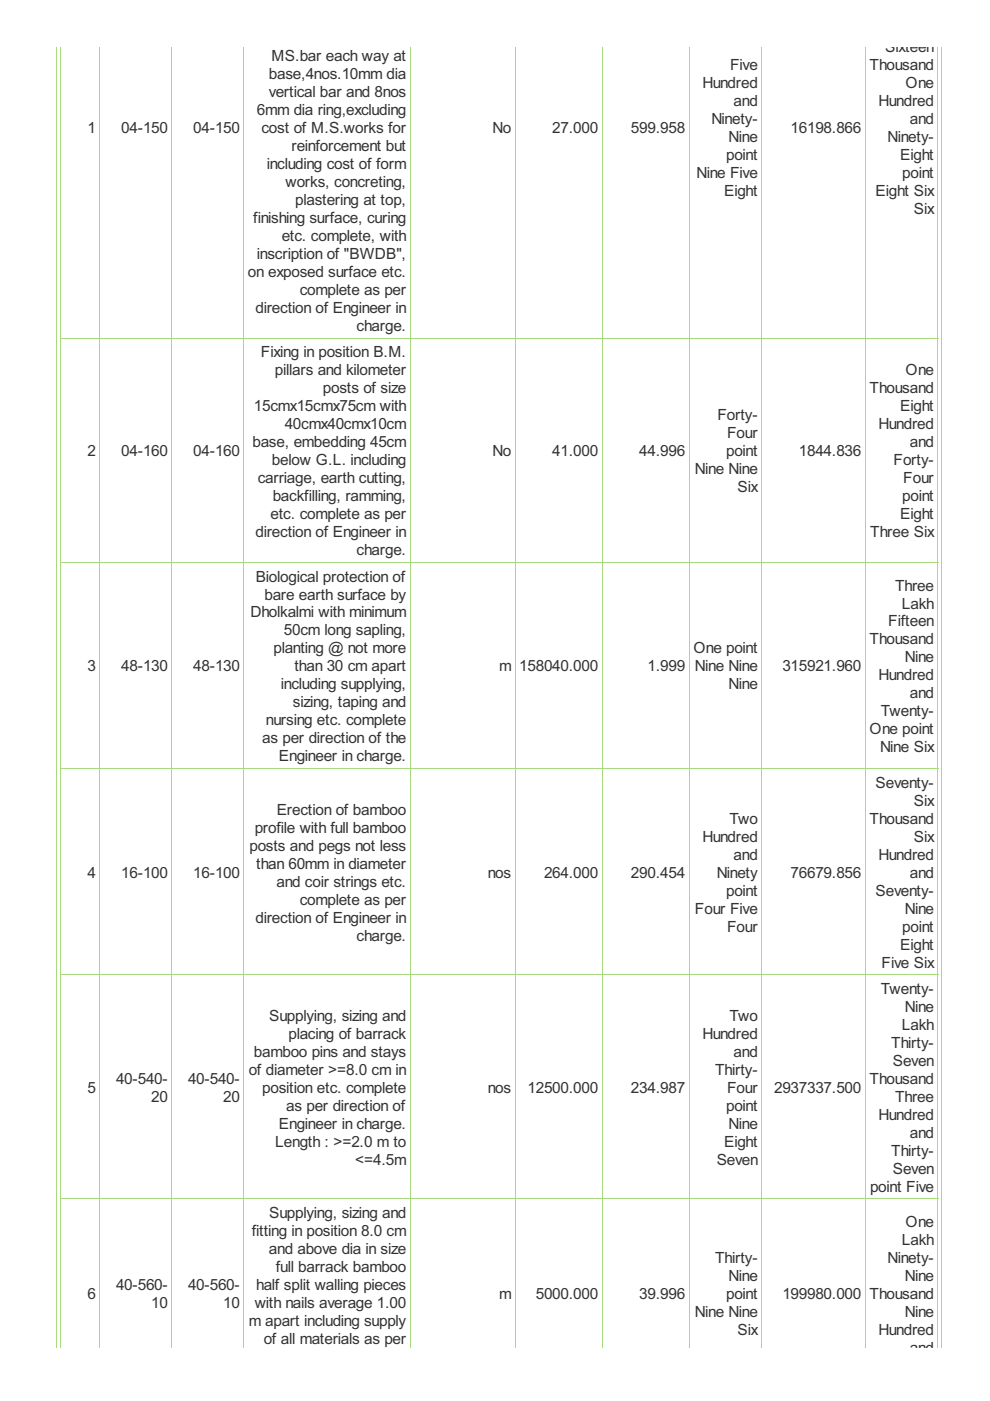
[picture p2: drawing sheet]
<svg xmlns="http://www.w3.org/2000/svg" width="210mm" height="297mm" viewBox="0 0 210 297" stroke-linecap="round" stroke-linejoin="round" font-family="sans-serif">
<defs><g id="words">
<g font-size="3.7" fill="#333">
<text x="187.7" y="11.1">Sixteen</text>
<text x="57" y="16.8">base,4nos.10mm dia</text>
<text x="57.6" y="13">MS.bar each way at</text>
<text x="154.8" y="14.9">Five</text>
<text x="184.4" y="14.9">Thousand</text>
<text x="57" y="20.6">vertical bar and 8nos</text>
<text x="148.9" y="18.7">Hundred</text>
<text x="155.6" y="22.5">and</text>
<text x="186.3" y="22.5">Hundred</text>
<text x="192" y="18.7">One</text>
<text x="18.6" y="28.3">1</text>
<text x="25.7" y="28.3">04-150</text>
<text x="41" y="28.3">04-150</text>
<text x="54.5" y="24.5">6mm dia ring,excluding</text>
<text x="55.4" y="28.3">cost of M.S.works for</text>
<text x="104.4" y="28.3">No</text>
<text x="117.1" y="28.3">27.000</text>
<text x="133.8" y="28.3">599.958</text>
<text x="150.8" y="26.4">Ninety-</text>
<text x="167.6" y="28.3">16198.866</text>
<text x="192.9" y="26.4">and</text>
<text x="56.6" y="35.9">including cost of form</text>
<text x="61.8" y="32.1">reinforcement but</text>
<text x="154" y="34">point</text>
<text x="154.5" y="30.2">Nine</text>
<text x="188.2" y="30.2">Ninety-</text>
<text x="190.9" y="34">Eight</text>
<text x="60.5" y="39.7">works, concreting,</text>
<text x="147.7" y="37.8">Nine Five</text>
<text x="153.5" y="41.6">Eight</text>
<text x="185.6" y="41.6">Eight Six</text>
<text x="191.3" y="37.8">point</text>
<text x="53.7" y="47.3">finishing surface, curing</text>
<text x="62.6" y="43.5">plastering at top,</text>
<text x="193.7" y="45.4">Six</text>
<text x="59.7" y="51.1">etc. complete, with</text>
<text x="52.6" y="58.8">on exposed surface etc.</text>
<text x="54.5" y="55">inscription of &quot;BWDB&quot;,</text>
<text x="63.5" y="62.6">complete as per</text>
<text x="54.2" y="66.4">direction of Engineer in</text>
<text x="75.6" y="70.2">charge.</text>
<text x="55.3" y="75.8">Fixing in position B.M.</text>
<text x="58.3" y="79.6">pillars and kilometer</text>
<text x="68.5" y="83.4">posts of size</text>
<text x="184.4" y="83.4">Thousand</text>
<text x="192" y="79.6">One</text>
<text x="53.8" y="87.2">15cmx15cmx75cm with</text>
<text x="152.1" y="89.1">Forty-</text>
<text x="190.9" y="87.2">Eight</text>
<text x="53.5" y="94.8">base, embedding 45cm</text>
<text x="60.4" y="91">40cmx40cmx10cm</text>
<text x="154.2" y="92.9">Four</text>
<text x="186.3" y="91">Hundred</text>
<text x="192.9" y="94.8">and</text>
<text x="18.6" y="96.8">2</text>
<text x="25.7" y="96.8">04-160</text>
<text x="41" y="96.8">04-160</text>
<text x="57.7" y="98.7">below G.L. including</text>
<text x="104.4" y="96.8">No</text>
<text x="117.1" y="96.8">41.000</text>
<text x="135.5" y="96.8">44.996</text>
<text x="147.3" y="100.6">Nine Nine</text>
<text x="154" y="96.8">point</text>
<text x="169.4" y="96.8">1844.836</text>
<text x="189.5" y="98.7">Forty-</text>
<text x="54.6" y="102.5">carriage, earth cutting,</text>
<text x="57.8" y="106.3">backfilling, ramming,</text>
<text x="156.4" y="104.4">Six</text>
<text x="191.3" y="106.3">point</text>
<text x="191.5" y="102.5">Four</text>
<text x="54.2" y="113.9">direction of Engineer in</text>
<text x="57.3" y="110.1">etc. complete as per</text>
<text x="184.5" y="113.9">Three Six</text>
<text x="190.9" y="110.1">Eight</text>
<text x="75.6" y="117.7">charge.</text>
<text x="54.2" y="123.3">Biological protection of</text>
<text x="189.8" y="125.2">Three</text>
<text x="53.1" y="130.9">Dholkalmi with minimum</text>
<text x="56.1" y="127.1">bare earth surface by</text>
<text x="191.2" y="129">Lakh</text>
<text x="60.2" y="134.7">50cm long sapling,</text>
<text x="184.4" y="136.6">Thousand</text>
<text x="188.3" y="132.8">Fifteen</text>
<text x="18.6" y="142.4">3</text>
<text x="25.7" y="142.4">48-130</text>
<text x="41" y="142.4">48-130</text>
<text x="58" y="138.5">planting @ not more</text>
<text x="62.4" y="142.4">than 30 cm apart</text>
<text x="105.8" y="142.4">m</text>
<text x="110.1" y="142.4">158040.000</text>
<text x="137.3" y="142.4">1.999</text>
<text x="147" y="138.5">One point</text>
<text x="147.3" y="142.4">Nine Nine</text>
<text x="165.9" y="142.4">315921.960</text>
<text x="191.8" y="140.5">Nine</text>
<text x="59.6" y="146.2">including supplying,</text>
<text x="62.1" y="150">sizing, taping and</text>
<text x="154.5" y="146.2">Nine</text>
<text x="186.3" y="144.3">Hundred</text>
<text x="192.9" y="148.1">and</text>
<text x="56.4" y="153.8">nursing etc. complete</text>
<text x="184.4" y="155.7">One point</text>
<text x="186.8" y="151.9">Twenty-</text>
<text x="55.6" y="157.6">as per direction of the</text>
<text x="59.1" y="161.4">Engineer in charge.</text>
<text x="186.6" y="159.5">Nine Six</text>
<text x="185.6" y="167">Seventy-</text>
<text x="58.7" y="172.7">Erection of bamboo</text>
<text x="193.7" y="170.8">Six</text>
<text x="54" y="176.5">profile with full bamboo</text>
<text x="148.9" y="178.4">Hundred</text>
<text x="154.7" y="174.6">Two</text>
<text x="184.4" y="174.6">Thousand</text>
<text x="193.7" y="178.4">Six</text>
<text x="52.9" y="180.3">posts and pegs not less</text>
<text x="54.3" y="184.2">than 60mm in diameter</text>
<text x="155.6" y="182.2">and</text>
<text x="186.3" y="182.2">Hundred</text>
<text x="18.6" y="186.1">4</text>
<text x="25.7" y="186.1">16-100</text>
<text x="41" y="186.1">16-100</text>
<text x="58.6" y="188">and coir strings etc.</text>
<text x="63.5" y="191.8">complete as per</text>
<text x="103.4" y="186.1">nos</text>
<text x="115.3" y="186.1">264.000</text>
<text x="133.8" y="186.1">290.454</text>
<text x="152" y="186.1">Ninety</text>
<text x="154" y="189.9">point</text>
<text x="167.6" y="186.1">76679.856</text>
<text x="185.6" y="189.9">Seventy-</text>
<text x="192.9" y="186.1">and</text>
<text x="54.2" y="195.6">direction of Engineer in</text>
<text x="147.3" y="193.7">Four Five</text>
<text x="154.2" y="197.5">Four</text>
<text x="191.3" y="197.5">point</text>
<text x="191.8" y="193.7">Nine</text>
<text x="75.6" y="199.4">charge.</text>
<text x="190.9" y="201.3">Eight</text>
<text x="186.9" y="205.1">Five Six</text>
<text x="186.8" y="210.7">Twenty-</text>
<text x="191.8" y="214.5">Nine</text>
<text x="57.1" y="216.4">Supplying, sizing and</text>
<text x="61.2" y="220.2">placing of barrack</text>
<text x="148.9" y="220.2">Hundred</text>
<text x="154.7" y="216.4">Two</text>
<text x="191.2" y="218.3">Lakh</text>
<text x="52.7" y="227.9">of diameter &gt;=8.0 cm in</text>
<text x="53.8" y="224">bamboo pins and stays</text>
<text x="151.6" y="227.9">Thirty-</text>
<text x="155.6" y="224">and</text>
<text x="189" y="222.1">Thirty-</text>
<text x="189.3" y="225.9">Seven</text>
<text x="18.6" y="231.7">5</text>
<text x="24.6" y="229.8">40-540-</text>
<text x="32.1" y="233.6">20</text>
<text x="39.9" y="229.8">40-540-</text>
<text x="47.3" y="233.6">20</text>
<text x="55.6" y="231.7">position etc. complete</text>
<text x="103.4" y="231.7">nos</text>
<text x="111.9" y="231.7">12500.000</text>
<text x="133.8" y="231.7">234.987</text>
<text x="154.2" y="231.7">Four</text>
<text x="164.1" y="231.7">2937337.500</text>
<text x="184.4" y="229.8">Thousand</text>
<text x="189.8" y="233.6">Three</text>
<text x="59.1" y="239.3">Engineer in charge.</text>
<text x="60.7" y="235.5">as per direction of</text>
<text x="154" y="235.5">point</text>
<text x="154.5" y="239.3">Nine</text>
<text x="186.3" y="237.4">Hundred</text>
<text x="58.4" y="243.1">Length : &gt;=2.0 m to</text>
<text x="153.5" y="243.1">Eight</text>
<text x="189" y="245">Thirty-</text>
<text x="192.9" y="241.2">and</text>
<text x="75.3" y="246.9">&lt;=4.5m</text>
<text x="152" y="246.9">Seven</text>
<text x="189.3" y="248.8">Seven</text>
<text x="184.5" y="252.6">point Five</text>
<text x="53.4" y="262">fitting in position 8.0 cm</text>
<text x="57.1" y="258.2">Supplying, sizing and</text>
<text x="191.2" y="263.9">Lakh</text>
<text x="192" y="260.1">One</text>
<text x="57" y="265.8">and above dia in size</text>
<text x="58.5" y="269.6">full barrack bamboo</text>
<text x="151.6" y="267.7">Thirty-</text>
<text x="188.2" y="267.7">Ninety-</text>
<text x="18.6" y="275.4">6</text>
<text x="24.6" y="273.5">40-560-</text>
<text x="39.9" y="273.5">40-560-</text>
<text x="54.3" y="273.5">half split walling pieces</text>
<text x="105.8" y="275.4">m</text>
<text x="113.6" y="275.4">5000.000</text>
<text x="135.5" y="275.4">39.996</text>
<text x="154" y="275.4">point</text>
<text x="154.5" y="271.6">Nine</text>
<text x="165.9" y="275.4">199980.000</text>
<text x="184.4" y="275.4">Thousand</text>
<text x="191.8" y="271.6">Nine</text>
<text x="32.1" y="277.3">10</text>
<text x="47.3" y="277.3">10</text>
<text x="52.7" y="281.1">m apart including supply</text>
<text x="54" y="277.3">with nails average 1.00</text>
<text x="147.3" y="279.2">Nine Nine</text>
<text x="191.8" y="279.2">Nine</text>
<text x="55.9" y="284.9">of all materials as per</text>
<text x="156.4" y="283">Six</text>
<text x="186.3" y="283">Hundred</text>
<text x="192.9" y="286.8">and</text>
</g>
</g></defs>
<g fill="none" stroke="#a8da7f" stroke-width=".21">
<path d="M12 9.9v275.8M12.9 9.9v275.8M21.2 9.9v275.8M36.4 9.9v275.8M51.7 9.9v275.8M87 9.9v275.8M109.2 9.9v275.8M127.7 9.9v275.8M146.1 9.9v275.8M161.5 9.9v275.8M183.4 9.9v275.8M198.9 9.9v275.8"/>
<path d="M199.6 9.9v275.8M12.9 71.7h186M12.9 119.2h186M12.9 162.9h186M12.9 206.6h186M12.9 254.2h186"/>
</g>
<use href="#words"/>
</svg>
